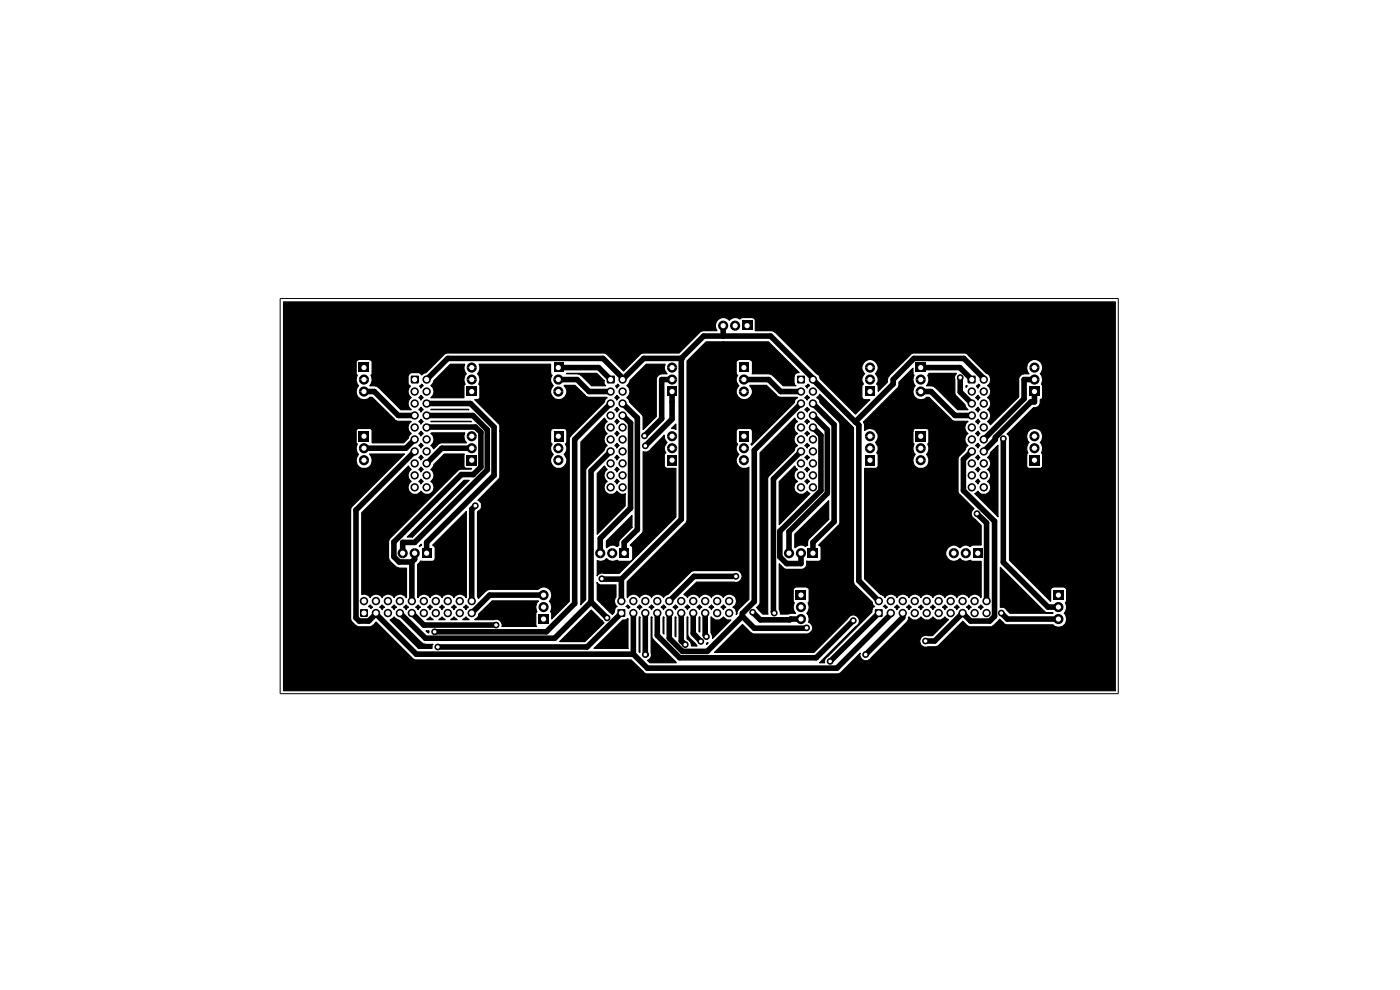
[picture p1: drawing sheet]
<svg xmlns="http://www.w3.org/2000/svg" width="297mm" height="210mm" viewBox="0 0 297 210" stroke-linecap="round" stroke-linejoin="round" font-family="sans-serif">
<g fill="none" stroke="#000" stroke-width="1.2">
<path d="M118.4 78h8.6l2.5 2.5M144.5 76h-7.9l-4.5 4.5M144.5 76l4.8-4.7h14.2l17.9 18.2M144.5 76v34.1l-12.7 12.7M153.4 69.1v2.2M195.3 78h8.3l2.6 2.5M77.2 83.1h2.2l5.1 5h3.5M88 95.8l-12.5 12.4v22.9l.7 .6h2l1.6-1.5M88 93.2l-1.9 1.9h-8.9M90.5 88.1h9.8l3.1 3.1v8.4l-15.4 15.5h-2.6v2.2M90.5 90.7l10.3-.1 1.2 1.1v7.4l-1.6 1.6h-2.5l-14.3 14.3v3.1l1.1 1.1h2.7M90.5 85.6h9.3l5 5v10.2l-14.3 14.3v2.2"/>
<path d="M100.1 95.1h-6.4l-3.2 3.2M118.4 80.5h4l2.6 2.6h4.5M129.5 95.8l-4.1 4.1v27.8M129.5 85.6l-7.6 7.6v34.8l-6 6h-23.7M132.1 88.1l1.7 1.6v18.1l-6.5 6.4v3.1M132.1 85.6l3.1 3v23.7l-2.8 2.8v2.2M132.2 80.3l-4.3-4.3h-32.9l-4.5 4.5M142.6 80.5h-2.2v8.3l-3.7 3.7M142.6 83.1v5.8l-5.7 5.7M157.8 80.5h5.3l2.5 2.6h4.3M169.9 85.6l-9.9 9.9v32.1l-2.5 2.5v.6M169.9 95.8l-5.8 5.8v28.2l.2 .2"/>
<path d="M172.5 90.7l1.7 1.7v11.7l-8.8 8.6v5.4l1.5 1.4h3v-2.2M172.5 85.6l4.5 4.5v20.6l-4.5 4.4v2.2M172.5 88.1l3 3.1v13.4l-8.1 8.2v4.5M181.4 89.5l.8 .7v33l4.2 4.3M195.3 83.1h2.2l5.1 5h3.6M203.7 80.1v3l2.5 2.5M206.2 95.8l-1.8 1.6v6.7l6.6 6.5v20.1l-1 1h-4.1l-1.7-1.7-5.9 6h-2M208.7 80.5v-.2l-4.2-4.3h-10.6l-4.4 4.5v.9l-8.1 8.1M212.8 93v26.3l9.5 9.5h2.2M219.5 83.1v2.2h-.8l-7.5 7.5v.4l-2.5 2.6M219.5 80.5h-2.2v4.1l-8.6 8.6M87.4 119.2v8.3"/>
<path d="M88 117.3v1.3l-.6 .6M100.8 107.3l-.7 .7v19.5M207.3 109l2 1.9v16.6M79.8 130.2l8.5 8.6h46.1M79.8 130v.2M87.4 130l2.5 2.6h15.3M115.3 126.2h-11.4l-3.8 3.8M125.4 127.7l-7.7 7.7h-27.4l-5.5-5.4M125.4 127.7l3.4 3.4M127.7 122.8h4.1M131.8 122.8v4.7M131.8 130l-7.3 7.2h-31.6"/>
<path d="M134.4 130v8.8M136.9 130v8.9M139.4 130v4.8l4.8 4.7h28.9l7.9-7.8M142 130v5.4l2.8 2.8h5.2l7.5-7.5M144.5 130v6l.9 .7M147.1 130v4.4l1.6 1.7M149.6 130v4.8l.3 .2M156.1 122.3h-8.9l-5.2 5.2M157.5 130.7l2.5 2.6 11.1-.1M159.7 129.9l1.6 1.6h6.3l.1-.2h2.2M186.4 130l-10.3 10.3M189 130v.3l-11.5 11.4h-40.2l-2.9-2.9"/>
<path d="M191.5 130v1l-7.9 7.9M212.4 130l1.3 1.3h10.8"/>
</g>
<g fill="#000">
<path d="M76.1 76.9h2.2v2.1h-2.2zM87.2 79.7h1.6v1.6h-1.6zM92.1 80.7l3.4-3.4h3.1l-.2 .9 .5 1.1a1.81 1.81 0 0 0-.2 2.2l-.3 .2v2.7h-7a1.52 1.52 0 0 0 0-2.6l.5-.6zM99 78h2.2a1.08 1.08 0 0 1-1.1 1.1 1.08 1.08 0 0 1-1.1-1.1zM99.2 77.3a1.08 1.08 0 0 1 1.2-.4 1.08 1.08 0 0 1 .8 1.1h-2.2zM101.6 77.3h15.2v1.9l.3 .4a1.56 1.56 0 0 0 .3 2.2 1.7 1.7 0 0 0-.1 2.5 1.7 1.7 0 0 0 2.5 0 1.7 1.7 0 0 0-.1-2.5l2.3-.1 2.3 2.4 .5 .2 4 .1-.5 .5-.2 .5-7.2 7.2-.1 .4v34.5l-3.8 3.8v-1.3l-.2-.3 .1-.1a1.79 1.79 0 0 0-.4-2.1 1.74 1.74 0 0 0 .1-2.4 1.74 1.74 0 0 0-2.4-.1h-10.3l-.7 .3-1.7 1.7-.2-.4v-18a1.32 1.32 0 0 0 .9-1.2 1.32 1.32 0 0 0-.8-1.3l4.5-4.5 .1-.5v-9.6h10.8v2.3l.3 .4a1.56 1.56 0 0 0 .3 2.2 1.73 1.73 0 0 0 .4 2.8 1.73 1.73 0 0 0 2.5-1.4l-.1-.6-.5-.8a1.56 1.56 0 0 0 .2-2.2l.4-.4v-2.4l-.5-.5h-2.6l-.3 .2-.1 .4h-10.8v-1.1l-.1-.4-5.2-5.2 .9-.1 .2-.3v-2.7l-.2-.2v-.2a1.79 1.79 0 0 0-.3-2l.5-1.1zM117.4 76.9h2.1v2.1h-2.1zM128.8 79.7h1.6v1.6h-1.6zM133.6 80.7l3.5-3.4h4l-.1 .2a1.67 1.67 0 0 0 .5 1.8l-1.5 .1-.7 .6-.1 8.3-2.8 2.8v-2.7l-.1-.4-2.7-2.6-.3-.8-.3-.2a1.52 1.52 0 0 0 0-2.6l.5-.6zM141.5 78h2.2a1.08 1.08 0 0 1-1.1 1.1 1.08 1.08 0 0 1-1.1-1.1zM141.7 77.3a1.08 1.08 0 0 1 1.2-.4 1.08 1.08 0 0 1 .8 1.1h-2.2zM153.4 68a1.08 1.08 0 0 1 1.1 1.1 1.08 1.08 0 0 1-1.1 1.1z"/>
<path d="M152.5 68.4l.9-.4v2.2a1.08 1.08 0 0 1-1-.6 1.08 1.08 0 0 1 .1-1.2zM149.8 72.5h13.2l6.5 6.5h-.3a1.05 1.05 0 0 0-.8 1v1.1l.2 .6 .3 .1h-2.7l-2.6-2.4-4-.1v-2.6l-.6-.5h-2.2l-.6 .4v2.6l.3 .4a1.56 1.56 0 0 0 .3 2.2 1.7 1.7 0 0 0-.1 2.5 1.7 1.7 0 0 0 2.4 0 1.7 1.7 0 0 0-.1-2.5l3.6-.1 2.4 2.4 .4 .2 3.8 .1a.94 .94 0 0 0-.7 1l-9 9-.2-.2 .3-.4v-2.7l-.4-.2h-2.6l-.3 .2-.1 .3v2.4l.3 .4a1.56 1.56 0 0 0 .3 2.2 1.72 1.72 0 0 0-.3 2.3 1.72 1.72 0 0 0 2.4 .4v28l-2.2 2.1-.3 .4-.1 .7h-.1v-.6a.93 .93 0 0 0-.7-.9 1.49 1.49 0 0 0 .3-2.3 1.49 1.49 0 0 0-2.3 .3 1.43 1.43 0 0 0-2.6 0 1.43 1.43 0 0 0-2.5 0 1.43 1.43 0 0 0-2.6 0v-.3l-.7-.4 2.7-2.6h7.9a1.29 1.29 0 0 0 1.7-.9 1.29 1.29 0 0 0-.9-1.6l-9.6 .1-.5 .3-4.6 4.6-1 .5v.3a1.43 1.43 0 0 0-2.6 0 1.43 1.43 0 0 0-2.5 0 1.43 1.43 0 0 0-2.6 0v-3.4l12.5-12.5 .2-.5v-33.8zM156 68a1.08 1.08 0 0 1 1 1.1 1.08 1.08 0 0 1-1 1.1zM155.1 68.4l.9-.4v2.2a1.08 1.08 0 0 1-1-.6 1.08 1.08 0 0 1 .1-1.2zM156.8 76.9h2.1v2.1h-2.1zM157.4 68h2.2v2.1h-2.2zM169.2 79.7l1.6 .1v1.4l-.2 .2h-1.4l-.1-.2zM183.5 78h2.1a1.08 1.08 0 0 1-1 1.1 1.08 1.08 0 0 1-1.1-1.1zM183.7 77.3a1.08 1.08 0 0 1 1.2-.4 1.08 1.08 0 0 1 .7 1.1h-2.1zM190.7 81.1l3-3v1.2l.2 .3a1.81 1.81 0 0 0 .3 2.2 1.71 1.71 0 0 0-.1 2.5 1.71 1.71 0 0 0 2.5 0h.5l4.9 4.9 .4 .2h3a1.52 1.52 0 0 0 0 2.6 1.52 1.52 0 0 0 0 2.5l-.4 .3-.3 .7-1.3 1.3-.2 .4v7.1l.2 .5 3.2 3.1a1.23 1.23 0 0 0-.6 1.2 1.23 1.23 0 0 0 .8 1l1.3 1.4v4.1h-1.7l-.5 .3a1.56 1.56 0 0 0-2.2 .3 1.74 1.74 0 0 0-2.6-.1 1.74 1.74 0 0 0 0 2.5 1.74 1.74 0 0 0 2.6-.1 1.69 1.69 0 0 0 2.2 .3l.3 .3h1.9v7.7a1.43 1.43 0 0 0-2.6 0 1.43 1.43 0 0 0-2.5 0 1.43 1.43 0 0 0-2.6 0 1.43 1.43 0 0 0-2.5 0 1.43 1.43 0 0 0-2.5 0 1.43 1.43 0 0 0-2.6 0 1.43 1.43 0 0 0-2.5 0 1.43 1.43 0 0 0-2.6 0v-.3l-1-.5-3.3-3.2v-23.4h2.5l.3-.3 .1-2.6-.3-.4a1.56 1.56 0 0 0-.3-2.3 1.63 1.63 0 0 0 .2-2.3h7.8v2.4l.2 .3-.1 .2a1.79 1.79 0 0 0 .4 2 1.74 1.74 0 0 0 0 2.5 1.74 1.74 0 0 0 2.5-.1 1.86 1.86 0 0 0-.1-2.4 1.81 1.81 0 0 0 .2-2.2l.3-.3v-2.6l-.4-.4h-2.7l-.3 .6h-7.8a1.74 1.74 0 0 0-2.5-.2v-1.3l-.2-.5 7.2-7.1a1.61 1.61 0 0 0 .3-1.3zM194.2 76.9h2.2v2.1h-2.2zM197.1 79.2h5.8l-.4 .8 .1 3.4 .3 .7 1.8 1.7 .1 .5 .6 .6h-2.2l-4.8-4.6a2.18 2.18 0 0 0-1.8-.5l.3-.5a1.75 1.75 0 0 0-.1-1.7z"/>
<path d="M205.3 79.7h1.6v1.6h-1.6zM218.4 78h2.1a1.08 1.08 0 0 1-1 1.1 1.08 1.08 0 0 1-1.1-1.1zM218.6 77.3a1.08 1.08 0 0 1 1.2-.4 1.08 1.08 0 0 1 .7 1.1h-2.1zM76.1 91.4h2.2v2.2h-2.2zM76.3 82.4a1.08 1.08 0 0 1 1.2-.4 1.08 1.08 0 0 1 .8 1.1h-2.2zM76.1 83.1h2.2a1.08 1.08 0 0 1-1.1 1 1.08 1.08 0 0 1-1.1-1zM76.3 97a1.08 1.08 0 0 1 1.2-.4 1.08 1.08 0 0 1 .8 1h-2.2zM76.1 97.6h2.2a1.08 1.08 0 0 1-1.1 1.1 1.08 1.08 0 0 1-1.1-1.1zM76.3 79.9a1.08 1.08 0 0 1 1.2-.4 1.08 1.08 0 0 1 .8 1h-2.2zM76.1 80.5h2.2a1.08 1.08 0 0 1-1.1 1.1 1.08 1.08 0 0 1-1.1-1.1zM76.3 94.4a1.08 1.08 0 0 1 1.2-.3 1.08 1.08 0 0 1 .8 1h-2.2zM76.1 95.1h2.2a1.08 1.08 0 0 1-1.1 1.1 1.08 1.08 0 0 1-1.1-1.1z"/>
<path d="M89.3 99.1l.5 .5-.5 .5-.4-.5zM89.3 96.6l.5 .5-.5 .5-.4-.5zM89.3 94l.5 .5-.5 .5-.4-.5zM89.3 91.5l.5 .5-.5 .5-.4-.5zM89.3 88.9l.5 .5-.5 .6-.4-.6zM89.3 86.4l.5 .5-.5 .5-.4-.5zM89.3 83.9l.5 .5-.5 .5-.4-.5zM89.1 81.8l.3-.3 .4 .3-.5 .5-.3-.4zM76.7 108.8l10-10 .5 .8a1.52 1.52 0 0 0 0 2.5 1.52 1.52 0 0 0-.6 1.5 1.52 1.52 0 0 0 1 1.3h.9l.8-.7 .8 .7a1.57 1.57 0 0 0 1.8-.8 1.59 1.59 0 0 0-.5-2 1.52 1.52 0 0 0 0-2.5l.5-.6 .2-.5 2.2-2.2h4.1v2.7l.4 .4h1.2l-.1 .1h-2.2l-.5 .2-14.6 14.6-.2 .5v3.6l.2 .4 1.7 1.6 1.9 .1-.1 6.3a1.43 1.43 0 0 0-2.5 0 1.43 1.43 0 0 0-2.5 0 1.43 1.43 0 0 0-2.6 0 1.43 1.43 0 0 0-1.8-.7zM91.6 91.8h7a1.94 1.94 0 0 0 .3 2.1h-5.4l-.4 .2-1.1 1.1-.6-.7a1.52 1.52 0 0 0 0-2.5zM99 82h2.2v2.1h-2.2zM99 96.5h2.2v2.2h-2.2z"/>
<path d="M99 80.5h2.2a1.08 1.08 0 0 1-1.1 1.1 1.08 1.08 0 0 1-1.1-1.1zM99.4 79.6a1.08 1.08 0 0 1 1.2 0 1.08 1.08 0 0 1 .6 .9h-2.2zM99 92.5h2.2a1.08 1.08 0 0 1-1.1 1.1 1.08 1.08 0 0 1-1.1-1.1zM99.2 91.9a1.08 1.08 0 0 1 1.2-.4 1.08 1.08 0 0 1 .8 1h-2.2zM99 95.1h2.2a1.08 1.08 0 0 1-1.1 1.1 1.08 1.08 0 0 1-1.1-1.1zM99.4 94.2a1.08 1.08 0 0 1 1.2-.1 1.08 1.08 0 0 1 .6 1h-2.2zM117.4 91.4h2.1v2.2h-2.1zM117.8 79.6a1.08 1.08 0 0 1 1.1 0 1.08 1.08 0 0 1 .6 .9h-2.1zM117.4 80.5h2.1a1.08 1.08 0 0 1-1.1 1.1 1.08 1.08 0 0 1-1-1.1zM117.6 82.4a1.08 1.08 0 0 1 1.2-.4 1.08 1.08 0 0 1 .7 1.1h-2.1zM117.4 83.1h2.1a1.08 1.08 0 0 1-1.1 1 1.08 1.08 0 0 1-1-1zM117.8 94.2a1.08 1.08 0 0 1 1.1-.1 1.08 1.08 0 0 1 .6 1h-2.1z"/>
<path d="M117.4 95.1h2.1a1.08 1.08 0 0 1-1.1 1.1 1.08 1.08 0 0 1-1-1.1zM117.6 97a1.08 1.08 0 0 1 1.2-.4 1.08 1.08 0 0 1 .7 1h-2.1zM117.4 97.6h2.1a1.08 1.08 0 0 1-1.1 1.1 1.08 1.08 0 0 1-1-1.1zM120.3 79.2h6.3l1.5 1.5v.6l.4 .5h-3l-2.5-2.4-2.8-.1zM128.2 88.7l.6 .7a1.52 1.52 0 0 0 0 2.6 1.52 1.52 0 0 0 0 2.5l-.5 .5-.2 .5-3.5 3.6-.4 .6v27.5l-1.1 1.1 .1-34.5zM128.2 98.8l.6 .8a1.52 1.52 0 0 0 0 2.5 1.52 1.52 0 0 0-.7 1.5 1.52 1.52 0 0 0 1.1 1.3h.9l.7-.7 .9 .7 .9-.1v2.5l-5.9 6v-12.8zM130.8 99.1l.6 .5-.6 .5-.4-.5zM130.8 96.6l.6 .5-.6 .5-.4-.5zM130.8 94l.6 .5-.6 .5-.4-.5zM130.8 91.5l.6 .5-.6 .5-.4-.5zM130.8 88.9l.6 .5-.6 .6-.4-.6zM130.8 86.4l.6 .5-.6 .5-.4-.5z"/>
<path d="M130.8 83.9l.6 .5-.6 .5-.4-.5zM130.7 81.8l.3-.3 .4 .3-.6 .5-.2-.4zM136.4 95.8l1 .1 .4-.3 3.1-3.3 .1 .8 .5 .7a1.56 1.56 0 0 0-.2 2.3l-.4 .4 .1 2.6 .3 .3h2.1v10.3l-12 11.9h-3.3a1.13 1.13 0 0 0-1.4 .5v-3.2a1.56 1.56 0 0 0 1.9-.4 1.81 1.81 0 0 0 2.3 .3l.4 .3h2.4l.5-.3v-2.7l-.5-.5 2.6-2.5 .1-.5zM141.6 96.5h2.1v2.2h-2.1zM141.6 82h2.1v2.1h-2.1zM141.5 95.1h2.2a1.08 1.08 0 0 1-1.1 1.1 1.08 1.08 0 0 1-1.1-1.1zM141.9 94.2a1.08 1.08 0 0 1 1.2-.1 1.08 1.08 0 0 1 .6 1h-2.2zM141.5 80.5h2.2a1.08 1.08 0 0 1-1.1 1.1 1.08 1.08 0 0 1-1.1-1.1zM141.9 79.6a1.08 1.08 0 0 1 1.2 0 1.08 1.08 0 0 1 .6 .9h-2.2zM141.5 92.5h2.2a1.08 1.08 0 0 1-1.1 1.1 1.08 1.08 0 0 1-1.1-1.1zM141.7 91.9a1.08 1.08 0 0 1 1.2-.4 1.08 1.08 0 0 1 .8 1h-2.2zM142.4 90.9l1-.9v1.1z"/>
<path d="M156.8 91.4h2.1v2.2h-2.1zM156.9 97a1.08 1.08 0 0 1 1.3-.4 1.08 1.08 0 0 1 .7 1h-2.2zM156.7 97.6h2.2a1.08 1.08 0 0 1-1.1 1.1 1.08 1.08 0 0 1-1.1-1.1zM156.9 94.4a1.08 1.08 0 0 1 1.3-.3 1.08 1.08 0 0 1 .7 1h-2.2zM156.7 95.1h2.2a1.08 1.08 0 0 1-1.1 1.1 1.08 1.08 0 0 1-1.1-1.1zM156.9 82.4a1.08 1.08 0 0 1 1.3-.4 1.08 1.08 0 0 1 .7 1.1h-2.2zM156.7 83.1h2.2a1.08 1.08 0 0 1-1.1 1 1.08 1.08 0 0 1-1.1-1zM156.9 79.9a1.08 1.08 0 0 1 1.3-.4 1.08 1.08 0 0 1 .7 1h-2.2zM156.7 80.5h2.2a1.08 1.08 0 0 1-1.1 1.1 1.08 1.08 0 0 1-1.1-1.1zM161.2 96.1l7.4-7.4 .2 .4 .4 .3a1.43 1.43 0 0 0 0 2.6 1.43 1.43 0 0 0 0 2.5 .94 .94 0 0 0-.7 1l-5.3 5.3-.3 .6v28.9h-1.1l-1.3-1.4 .6-.6 .1-.4zM165.3 102.1l3.3-3.3 .2 .5 .4 .3a1.43 1.43 0 0 0 0 2.5 1.48 1.48 0 0 0-.4 2.2l.7 .6h.9l.8-.7 .6 .5-6.5 6.6zM170.7 99.6l.5-.5 .5 .5-.4 .3-.1 .2v-.2z"/>
<path d="M170.7 97.1l.5-.5 .5 .5-.4 .2-.1 .3v-.3zM170.7 94.5l.5-.5 .5 .5-.4 .3-.1 .2v-.2zM170.7 92l.5-.5 .5 .5-.4 .2-.1 .3v-.3zM170.7 89.4l.5-.5 .5 .5-.4 .3-.1 .3v-.3zM170.7 86.9l.5-.5 .5 .5-.4 .3-.1 .2v-.2zM170.7 84.4l.5-.5 .5 .5-.4 .2-.1 .3v-.3zM170.9 81.9l.5-.4 .3 .3-.4 .3-.1 .2zM173.9 83.6l7.2 7.1-.1 32.5 .2 .8 3.8 3.7a.91 .91 0 0 0 .5 .9l-.3 .2-.2 1-9.4 9.4a1.23 1.23 0 0 0-.7 1.3l.1 .1h-1.1l7.7-7.7a1.28 1.28 0 0 0 .3-2.1 1.28 1.28 0 0 0-2 .4l-7.2 7.2h-21.1l5.9-5.9 1.7 1.7 .6 .3h11.4a1.29 1.29 0 0 0 1.1-1.7l-.6-.8h-.1v-.1a1.73 1.73 0 0 0-.4-1.8l.3-.5a1.75 1.75 0 0 0-.1-1.7l.3-.4v-2.6l-.6-.4h-2.2l-.6 .4v2.6l.2 .4a1.81 1.81 0 0 0 .3 2.2l-3.2 .2-.3-1.1v-9.6l.9 1 .5 .2h3.5a1.16 1.16 0 0 0 1-1v-.8l2.5 .1 .4-.3 .1-2.8-.5-.4 4.1-4.1 .4-.6v-21l-.4-.7-3.9-3.8a.95 .95 0 0 0-.6-1l.4-.4zM183.5 82h2.1v2.1h-2.1zM183.5 96.5h2.1v2.2h-2.1zM183.5 80.5h2.1a1.08 1.08 0 0 1-1 1.1 1.08 1.08 0 0 1-1.1-1.1zM183.9 79.6a1.08 1.08 0 0 1 1.2 0 1.08 1.08 0 0 1 .5 .9h-2.1z"/>
<path d="M183.5 95.1h2.1a1.08 1.08 0 0 1-1 1.1 1.08 1.08 0 0 1-1.1-1.1zM183.9 94.2a1.08 1.08 0 0 1 1.2-.1 1.08 1.08 0 0 1 .5 1h-2.1zM183.5 92.5h2.1a1.08 1.08 0 0 1-1 1.1 1.08 1.08 0 0 1-1.1-1.1zM183.7 91.9a1.08 1.08 0 0 1 1.2-.4 1.08 1.08 0 0 1 .7 1h-2.1zM194.2 91.4h2.2v2.2h-2.2zM194.5 82.4a1.08 1.08 0 0 1 1.2-.4 1.08 1.08 0 0 1 .7 1.1h-2.2zM194.2 83.1h2.2a1.08 1.08 0 0 1-1.1 1 1.08 1.08 0 0 1-1.1-1zM194.7 79.6a1.08 1.08 0 0 1 1.1 0 1.08 1.08 0 0 1 .6 .9h-2.2zM194.2 80.5h2.2a1.08 1.08 0 0 1-1.1 1.1 1.08 1.08 0 0 1-1.1-1.1zM194.7 94.2a1.08 1.08 0 0 1 1.1-.1 1.08 1.08 0 0 1 .6 1h-2.2zM194.2 95.1h2.2a1.08 1.08 0 0 1-1.1 1.1 1.08 1.08 0 0 1-1.1-1.1zM194.5 97a1.08 1.08 0 0 1 1.2-.4 1.08 1.08 0 0 1 .7 1h-2.2z"/>
<path d="M194.2 97.6h2.2a1.08 1.08 0 0 1-1.1 1.1 1.08 1.08 0 0 1-1.1-1.1zM204.9 81.8l.3 .1-.3 .3zM207 99.6l.5-.5 .4 .5-.4 .5zM207 97.1l.5-.5 .4 .5-.4 .5zM207 94.5l.5-.5 .4 .5-.4 .5zM207 92l.5-.5 .4 .5-.4 .5zM207 89.4l.5-.5 .4 .5-.4 .6zM207 86.9l.5-.5 .4 .5-.4 .5zM207 84.4l.5-.5 .4 .5-.4 .5zM207.1 81.9l.5-.4 .3 .3-.4 .5zM218.4 96.5h2.2v2.2h-2.2zM218.4 82h2.2v2.1h-2.2z"/>
<path d="M218.4 95.1h2.1a1.08 1.08 0 0 1-1 1.1 1.08 1.08 0 0 1-1.1-1.1zM218.8 94.2a1.08 1.08 0 0 1 1.1-.1 1.08 1.08 0 0 1 .6 1h-2.1zM218.4 80.5h2.1a1.08 1.08 0 0 1-1 1.1 1.08 1.08 0 0 1-1.1-1.1zM218.8 79.6a1.08 1.08 0 0 1 1.1 0 1.08 1.08 0 0 1 .6 .9h-2.1zM218.4 92.5h2.1a1.08 1.08 0 0 1-1 1.1 1.08 1.08 0 0 1-1.1-1.1zM218.6 91.9a1.08 1.08 0 0 1 1.2-.4 1.08 1.08 0 0 1 .7 1h-2.1zM85.4 116.3a1.08 1.08 0 0 1 1.1 1 1.08 1.08 0 0 1-1.1 1.1zM84.6 116.7l.8-.4v2.1a1.08 1.08 0 0 1-.9-.6 1.08 1.08 0 0 1 .1-1.1zM98.4 101.9h1.1l-12 12h-1.1zM88 116.3a1.08 1.08 0 0 1 1 1 1.08 1.08 0 0 1-1 1.1zM87.1 116.7l.9-.4v2.1a1.08 1.08 0 0 1-1-.6 1.08 1.08 0 0 1 .1-1.1zM89.4 115.4v.3l-.4 .2h-.1z"/>
<path d="M89.3 101.6l.5 .5-.5 .6-.4-.6zM89.5 116.2h2.1v2.2h-2.1zM127.3 116.3a1.08 1.08 0 0 1 1.1 1 1.08 1.08 0 0 1-1.1 1.1zM126.5 116.7l.8-.4v2.1a1.08 1.08 0 0 1-.9-.6 1.08 1.08 0 0 1 .1-1.1zM129.9 116.3a1.08 1.08 0 0 1 1.1 1 1.08 1.08 0 0 1-1.1 1.1zM129 116.7l.9-.4v2.1a1.08 1.08 0 0 1-1-.6 1.08 1.08 0 0 1 .1-1.1zM130.8 101.6l.6 .5-.6 .6-.4-.6zM131.4 116.2h2.1v2.2h-2.1zM128.6 114.8l5.5-5.5v2.6l-2.5 2.4a1.31 1.31 0 0 0-.3 1.4l-.4 .2a1.67 1.67 0 0 0-2.3 .3zM167.4 116.3a1.08 1.08 0 0 1 1.1 1 1.08 1.08 0 0 1-1.1 1.1zM166.5 116.7l.9-.4v2.1a1.08 1.08 0 0 1-1-.6 1.08 1.08 0 0 1 .1-1.1zM169.9 116.3a1.08 1.08 0 0 1 1.1 1 1.08 1.08 0 0 1-1.1 1.1z"/>
<path d="M169.1 116.7l.8-.4v2.1a1.08 1.08 0 0 1-.9-.6 1.08 1.08 0 0 1 .1-1.1zM170.7 102.1l.5-.5 .5 .5-.4 .3-.1 .3v-.3zM171.4 116.2h2.2v2.2h-2.2zM168.6 113.3l7.2-7.1v4l-4.3 4.2-.2 1.3-.4 .2a1.56 1.56 0 0 0-2.2 .3zM202.4 116.3a1.08 1.08 0 0 1 1 1 1.08 1.08 0 0 1-1 1.1zM201.5 116.7l.9-.4v2.1a1.08 1.08 0 0 1-1-.6 1.08 1.08 0 0 1 .1-1.1zM204.9 116.3a1.08 1.08 0 0 1 1.1 1 1.08 1.08 0 0 1-1.1 1.1zM204 116.7l.9-.4v2.1a1.08 1.08 0 0 1-1-.6 1.08 1.08 0 0 1 .1-1.1zM206.3 116.2h2.1v2.2h-2.1zM207 102.1l.5-.5 .4 .5-.4 .6zM210.2 96l1.5-1.6v15.2l-4.9-4.9 .7-.5 .7 .7a1.57 1.57 0 0 0 1.8-.8 1.59 1.59 0 0 0-.5-2 1.52 1.52 0 0 0 0-2.5 1.52 1.52 0 0 0 0-2.5l.5-.6zM76.4 129.3l1.6-.1 .1 1.5-.2 .2h-1.4l-.1-.2z"/>
<path d="M78.2 128.6l.3-.3 .5 .5-.3 .3zM80.6 128.8l.5-.5 .5 .5-.5 .3v.2l-.1-.2zM82.8 131.5l.8-.7 1 .7 4.9 4.9 .8 .3h1.5l-.2 .2v.6h-2.8zM83.6 128.3l.5 .5-.4 .3-.1 .2-.1-.2-.4-.3zM86.1 128.3l.6 .5-.5 .3-.1 .2v-.2l-.5-.3zM88.7 128.3l.5 .5-.4 .3-.1 .2-.1-.2-.4-.3zM90.4 133.8h.6v.4zM90.5 131.4l.7-.6 .7 .6zM91.2 128.3l.5 .5-.4 .3-.1 .2-.1-.2-.4-.3zM93.2 131.4l.6-.6 .6 .6h-1.3zM93.8 128.3l.5 .5-.5 .3v.2l-.1-.2-.4-.3zM95.6 131.4l.7-.6 .7 .6z"/>
<path d="M95.8 128.8l.5-.5 .5 .5-.4 .3-.1 .2-.1-.2zM98.3 131.4l.5-.6 .7 .6h-1.3zM98.5 128.6l.3-.3 .6 .5-.5 .3-.1 .2v-.2l-.5-.3zM91.8 115.6l7.1-7.1-.1 18.3a1.43 1.43 0 0 0-2.5 0 1.43 1.43 0 0 0-2.5 0 1.43 1.43 0 0 0-2.6 0 1.43 1.43 0 0 0-2.5 0l-.1-7 .3-.3 .3-.5 2.6 .1 .4-.3 .1-2.7zM101.6 130.3l2.8-2.8h9.8a1.95 1.95 0 0 0-.3 2.2l-.2 .3v2.6l.1 .3h-7.3a1.29 1.29 0 0 0-.9-1.5h-4.9h.1a1.06 1.06 0 0 0 .8-1.1zM114.2 130.2h2.2v2.1h-2.2zM114.2 128.8h2.2a1.08 1.08 0 0 1-1.1 1.1 1.08 1.08 0 0 1-1.1-1.1zM114.4 128.1a1.08 1.08 0 0 1 1.2-.4 1.08 1.08 0 0 1 .8 1.1h-2.2zM114.2 126.2h2.2a1.08 1.08 0 0 1-1.1 1.1 1.08 1.08 0 0 1-1.1-1.1zM114.7 125.4a1.08 1.08 0 0 1 1.1-.1 1.08 1.08 0 0 1 .6 .9h-2.2zM126.7 123.6l.7 .5h3.3v2.5a1.36 1.36 0 0 0 .2 2l-.3 .2-.3 1-.4 .5-3.2-3.1zM125.4 129.4l2.7 2.7-4 4h-5.4z"/>
<path d="M131.1 129.2l1.6 .1v1.4l-.2 .2h-1.4l-.1-.2zM126 137.5l6.1-6h.5l.6-.3v6.3zM133.1 128.3l.5 .5-.3 .3-.5-.5zM135.6 130.9h.2v7.5l-.2-.1zM135.2 128.8l.5-.5 .5 .5-.4 .3-.1 .2-.1-.2zM138.2 130.8l.1 4.3 .3 .6 4.9 4.9h-5.6l-.5-.5 .5-.4 .3-.6zM138.2 128.3l.5 .5-.4 .3-.1 .2-.1-.2-.4-.3zM140.8 130.8v3.7l-.1-.2zM140.2 128.8l.6-.5 .5 .5-.5 .3v.2l-.1-.2zM143.2 130.9h.2v4.2l-.2-.2zM143 128.6l.3-.3 .5 .5-.4 .3-.1 .2-.1-.2-.4-.3zM145.8 130.8l.2 4.2 1.9 2h-1.2a1.48 1.48 0 0 0-.9-1.5z"/>
<path d="M145.3 128.8l.5-.5 .5 .5-.4 .3-.1 .2v-.2zM148.3 130.9h.2v3.2l-.2-.1zM147.9 128.8l.5-.5 .5 .5-.4 .3-.1 .2-.1-.2zM150 136.4h.2l-.3 .3zM150.4 128.8l.5-.5 .5 .5-.4 .3-.1 .2-.1-.2zM150.9 130.8l.9 .7h.8l.9-.7 .8 .7h.8l-3.9 3.9v-.4l-.4-.8zM153.5 128.3l.5 .5-.5 .3v.2l-.1-.2-.5-.3zM168.8 125.1h2.2v2.2h-2.2zM169.1 128.1a1.08 1.08 0 0 1 1.2-.4 1.08 1.08 0 0 1 .7 1.1h-2.2zM168.8 128.8h2.2a1.08 1.08 0 0 1-1.1 1.1 1.08 1.08 0 0 1-1.1-1.1zM169.1 130.7a1.08 1.08 0 0 1 1.2-.4 1.08 1.08 0 0 1 .7 1h-2.2zM168.8 131.3h2.2a1.08 1.08 0 0 1-1.1 1.1 1.08 1.08 0 0 1-1.1-1.1z"/>
<path d="M185.7 129.2l1.6 .1v1.4l-.2 .2h-1.3l-.2-.2zM187.4 128.6l.3-.3 .6 .5-.4 .3zM189.9 128.6l.4-.3 .5 .5-.4 .3-.1 .2-.1-.2-.4-.3zM192.8 128.3l.5 .5-.4 .3-.1 .2-.1-.2-.4-.3zM195.4 128.3l.5 .5-.5 .3v.2l-.1-.2-.4-.3zM197.6 128.6l.3-.3 .5 .5-.4 .3-.1 .2-.1-.2-.4-.3zM200.1 128.6l.3-.3 .6 .5-.5 .3-.1 .2v-.2l-.5-.3zM202.6 128.6l.4-.3 .5 .5-.4 .3-.1 .2-.1-.2-.4-.3zM205.5 128.3l.5 .5-.4 .3-.1 .2-.1-.2-.4-.3zM207.6 128.8l.5-.5 .5 .5-.5 .3v.2l-.1-.2zM212.2 120.4l9.5 9.4 1.7 .3h-9.2l-.7-.9a1.23 1.23 0 0 0-1.3-.4zM223.4 125.1h2.2v2.2h-2.2z"/>
<path d="M223.7 130.7a1.08 1.08 0 0 1 1.2-.4 1.08 1.08 0 0 1 .7 1h-2.1zM223.5 131.3h2.1a1.08 1.08 0 0 1-1.1 1.1 1.08 1.08 0 0 1-1-1.1zM223.7 128.1a1.08 1.08 0 0 1 1.2-.4 1.08 1.08 0 0 1 .7 1.1h-2.1zM223.5 128.8h2.1a1.08 1.08 0 0 1-1.1 1.1 1.08 1.08 0 0 1-1-1.1zM60.2 64h176.4v82.5h-176.4v-38.3h14.2v23.2l.1 .4 1.4 1.2h2.6l.7-.4 .6-.7 7.6 7.8 .7 .3h45.8l2.8 2.8 .4 .2h40.7l.5-.2 4.2-4.2a1.23 1.23 0 0 0 .4 1.3 1.23 1.23 0 0 0 1.4 .1l.2-.1 7.9-8 .4-1.1 .9 .7h.8l.9-.7 .8 .7h.9l.8-.7 .9 .7h.8l.8-.7 .8 .6-3.4 3.4-1.2-.1a1.27 1.27 0 0 0-1.5 1.4 1.27 1.27 0 0 0 1.7 1.1h1.7l.5-.2 5.3-5.2 .9 .9 .5 .3h4.6l.6-.4 1.1-1.2 1.1 1 .4 .1h9.9l.3 .4a1.75 1.75 0 0 0 2.3-.5 1.75 1.75 0 0 0-.2-2.3l.3-.5a1.75 1.75 0 0 0-.1-1.7l.3-.4v-2.6l-.4-.3h-2.7l-.3 .3v2.6l-8.7-8.7v-22.2h3.6v2.4l.3 .4h2.7l.4-.4v-2.6l-.3-.3 .1-.1a1.99 1.99 0 0 0-.3-2.2 1.72 1.72 0 0 0 0-2.4 1.72 1.72 0 0 0-2.4 0 1.72 1.72 0 0 0 0 2.4l-.3 .6a1.75 1.75 0 0 0 .1 1.7l-.3 .5h-3.6v-3.9l-.5-.6 5.5-5.6a1.19 1.19 0 0 0 1.5-.9v-.8l.5-.4v-2.7l-.3-.2 .1-.2a1.79 1.79 0 0 0-.3-2 1.76 1.76 0 0 0 .1-2.5 1.76 1.76 0 0 0-2.6 0 1.76 1.76 0 0 0 .1 2.5 2.12 2.12 0 0 0-2 .6l-.3 .7 .1 3.6-6 5.9-.6-.7 .3-.3a1.48 1.48 0 0 0-.3-2.2 1.52 1.52 0 0 0 0-2.5 1.52 1.52 0 0 0 0-2.6 1.48 1.48 0 0 0 .7-1.4 1.48 1.48 0 0 0-.9-1.2l-4.1-4.1-.4-.2h-11.1l-.5 .2-4.5 4.5-.4 .4v1.1l-2 1.9v-1.2l-.3-.3a1.56 1.56 0 0 0-.3-2.2 1.74 1.74 0 0 0 .1-2.5 1.74 1.74 0 0 0-2.5 0 1.74 1.74 0 0 0 .1 2.5 1.56 1.56 0 0 0-.2 2.2l-.4 .3 .1 2.7 .4 .3h1.2l-3 3-7.6-7.5a1.06 1.06 0 0 0-.7-1.1l-8.7-8.7-.7-.4h-3.6v-2.3l-.3-.4-2.5-.1-.5 .4a1.56 1.56 0 0 0-2.2 .2 1.71 1.71 0 0 0-2.3-.1 1.71 1.71 0 0 0-.3 2.3h-3l-.5 .2-4.5 4.6h-7.7l-.5 .2-3.6 3.6-3.7-3.6-.4-.2h-33.4l-.4 .2-4 3.9-1 .5-.5-.5h-1.7l-.4 .3-.2 .5v1.5l.5 .6a1.57 1.57 0 0 0 .1 2.5 1.52 1.52 0 0 0 0 2.5h-2.2l-5-5-1.6-.1 .5-.7a1.68 1.68 0 0 0-.2-1.5l.2-.3v-2.6l-.5-.5h-2.2l-.6 .5v2.6l.2 .3-.1 .1a1.99 1.99 0 0 0 .4 2.1 1.71 1.71 0 0 0-.1 2.5 1.71 1.71 0 0 0 2.4 0h.5l5 4.9 .4 .2h2.9a1.52 1.52 0 0 0 0 2.6l-.3 .2a3.2 3.2 0 0 1-1.3 1.7h-6.7v-2.6l-.3-.4h-2.7l-.3 .4v2.6l.2 .3-.1 .2a1.79 1.79 0 0 0 .4 2 1.74 1.74 0 0 0 0 2.5 1.74 1.74 0 0 0 2.5-.1 2.12 2.12 0 0 0-.2-2.5h7.4l-11.3 11.3-.1 .6h-14.2z"/>
<circle cx="144.5" cy="76" r=".59"/>
<circle cx="88" cy="93.2" r=".89"/>
<circle cx="88" cy="88.1" r=".89"/>
<circle cx="88" cy="85.6" r=".89"/>
<circle cx="88" cy="98.3" r=".89"/>
<circle cx="88" cy="90.7" r=".89"/>
<circle cx="88" cy="95.8" r=".89"/>
<circle cx="88" cy="83.1" r=".89"/>
<circle cx="90.5" cy="88.1" r=".89"/>
<circle cx="90.5" cy="93.2" r=".89"/>
<circle cx="90.5" cy="80.5" r=".89"/>
<circle cx="90.5" cy="98.3" r=".89"/>
<circle cx="90.5" cy="85.6" r=".89"/>
<circle cx="90.5" cy="90.7" r=".89"/>
<circle cx="90.5" cy="83.1" r=".89"/>
<circle cx="90.5" cy="95.8" r=".89"/>
<circle cx="129.5" cy="88.1" r=".89"/>
<circle cx="129.5" cy="93.2" r=".89"/>
<circle cx="129.5" cy="90.7" r=".89"/>
<circle cx="129.5" cy="85.6" r=".89"/>
<circle cx="129.5" cy="98.3" r=".89"/>
<circle cx="129.5" cy="95.8" r=".89"/>
<circle cx="129.5" cy="83.1" r=".89"/>
<circle cx="132.1" cy="93.2" r=".89"/>
<circle cx="132.1" cy="88.1" r=".89"/>
<circle cx="132.1" cy="80.5" r=".89"/>
<circle cx="132.1" cy="85.6" r=".89"/>
<circle cx="132.1" cy="90.7" r=".89"/>
<circle cx="132.1" cy="98.3" r=".89"/>
<circle cx="132.1" cy="95.8" r=".89"/>
<circle cx="132.1" cy="83.1" r=".89"/>
<circle cx="136.7" cy="92.5" r=".72"/>
<circle cx="136.9" cy="94.6" r=".72"/>
<circle cx="169.9" cy="93.2" r=".89"/>
<circle cx="169.9" cy="88.1" r=".89"/>
<circle cx="169.9" cy="90.7" r=".89"/>
<circle cx="169.9" cy="85.6" r=".89"/>
<circle cx="169.9" cy="98.3" r=".89"/>
<circle cx="169.9" cy="83.1" r=".89"/>
<circle cx="169.9" cy="95.8" r=".89"/>
<circle cx="172.5" cy="80.5" r=".89"/>
<circle cx="172.5" cy="88.1" r=".89"/>
<circle cx="172.5" cy="93.2" r=".89"/>
<circle cx="172.5" cy="98.3" r=".89"/>
<circle cx="172.5" cy="85.6" r=".89"/>
<circle cx="172.5" cy="90.7" r=".89"/>
<circle cx="172.5" cy="83.1" r=".89"/>
<circle cx="172.5" cy="95.8" r=".89"/>
<circle cx="203.7" cy="80.1" r=".72"/>
<circle cx="206.2" cy="88.1" r=".89"/>
<circle cx="206.2" cy="93.2" r=".89"/>
<circle cx="206.2" cy="85.6" r=".89"/>
<circle cx="206.2" cy="98.3" r=".89"/>
<circle cx="206.2" cy="90.7" r=".89"/>
<circle cx="206.2" cy="83.1" r=".89"/>
<circle cx="206.2" cy="95.8" r=".89"/>
<circle cx="208.7" cy="80.5" r=".89"/>
<circle cx="208.7" cy="93.2" r=".89"/>
<circle cx="208.7" cy="88.1" r=".89"/>
<circle cx="208.7" cy="90.7" r=".89"/>
<circle cx="208.7" cy="85.6" r=".89"/>
<circle cx="208.7" cy="98.3" r=".89"/>
<circle cx="208.7" cy="83.1" r=".89"/>
<circle cx="208.7" cy="95.8" r=".89"/>
<circle cx="212.8" cy="93" r=".72"/>
<circle cx="88" cy="100.8" r=".89"/>
<circle cx="88" cy="103.4" r=".89"/>
<circle cx="90.5" cy="100.8" r=".89"/>
<circle cx="90.5" cy="103.4" r=".89"/>
<circle cx="100.8" cy="107.3" r=".72"/>
<circle cx="129.5" cy="100.8" r=".89"/>
<circle cx="129.5" cy="103.4" r=".89"/>
<circle cx="132.1" cy="100.8" r=".89"/>
<circle cx="132.1" cy="103.4" r=".89"/>
<circle cx="169.9" cy="100.8" r=".89"/>
<circle cx="169.9" cy="103.4" r=".89"/>
<circle cx="172.5" cy="100.8" r=".89"/>
<circle cx="172.5" cy="103.4" r=".89"/>
<circle cx="206.2" cy="100.8" r=".89"/>
<circle cx="206.2" cy="103.4" r=".89"/>
<circle cx="207.3" cy="109" r=".72"/>
<circle cx="208.7" cy="100.8" r=".89"/>
<circle cx="208.7" cy="103.4" r=".89"/>
<circle cx="77.2" cy="127.5" r=".89"/>
<circle cx="79.8" cy="127.5" r=".89"/>
<circle cx="79.8" cy="130" r=".89"/>
<circle cx="82.3" cy="127.5" r=".89"/>
<circle cx="82.3" cy="130" r=".89"/>
<circle cx="84.8" cy="127.5" r=".89"/>
<circle cx="84.8" cy="130" r=".89"/>
<circle cx="87.4" cy="127.5" r=".89"/>
<circle cx="87.4" cy="130" r=".89"/>
<circle cx="89.9" cy="127.5" r=".89"/>
<circle cx="89.9" cy="130" r=".89"/>
<circle cx="92.2" cy="134" r=".72"/>
<circle cx="92.5" cy="127.5" r=".89"/>
<circle cx="92.5" cy="130" r=".89"/>
<circle cx="92.9" cy="137.2" r=".72"/>
<circle cx="95" cy="127.5" r=".89"/>
<circle cx="95" cy="130" r=".89"/>
<circle cx="97.5" cy="127.5" r=".89"/>
<circle cx="97.5" cy="130" r=".89"/>
<circle cx="100.1" cy="127.5" r=".89"/>
<circle cx="100.1" cy="130" r=".89"/>
<circle cx="105.2" cy="132.6" r=".72"/>
<circle cx="127.7" cy="122.8" r=".72"/>
<circle cx="128.8" cy="131.1" r=".72"/>
<circle cx="131.8" cy="127.5" r=".89"/>
<circle cx="134.4" cy="127.5" r=".89"/>
<circle cx="134.4" cy="130" r=".89"/>
<circle cx="136.9" cy="127.5" r=".89"/>
<circle cx="136.9" cy="130" r=".89"/>
<circle cx="136.9" cy="138.9" r=".72"/>
<circle cx="136.9" cy="138.9" r=".59"/>
<circle cx="139.4" cy="127.5" r=".89"/>
<circle cx="139.4" cy="130" r=".89"/>
<circle cx="142" cy="127.5" r=".89"/>
<circle cx="142" cy="130" r=".89"/>
<circle cx="144.5" cy="127.5" r=".89"/>
<circle cx="144.5" cy="130" r=".89"/>
<circle cx="145.4" cy="136.7" r=".72"/>
<circle cx="147.1" cy="127.5" r=".89"/>
<circle cx="147.1" cy="130" r=".89"/>
<circle cx="148.7" cy="136.1" r=".72"/>
<circle cx="149.6" cy="127.5" r=".89"/>
<circle cx="149.6" cy="130" r=".89"/>
<circle cx="149.9" cy="135" r=".72"/>
<circle cx="152.1" cy="127.5" r=".89"/>
<circle cx="152.1" cy="130" r=".89"/>
<circle cx="154.7" cy="127.5" r=".89"/>
<circle cx="154.7" cy="130" r=".89"/>
<circle cx="156.1" cy="122.3" r=".72"/>
<circle cx="159.7" cy="129.9" r=".72"/>
<circle cx="164.2" cy="130" r=".72"/>
<circle cx="171.1" cy="133.2" r=".72"/>
<circle cx="181" cy="131.7" r=".72"/>
<circle cx="183.6" cy="138.9" r=".72"/>
<circle cx="186.4" cy="127.5" r=".89"/>
<circle cx="189" cy="127.5" r=".89"/>
<circle cx="189" cy="130" r=".89"/>
<circle cx="191.5" cy="127.5" r=".89"/>
<circle cx="191.5" cy="130" r=".89"/>
<circle cx="194.1" cy="127.5" r=".89"/>
<circle cx="194.1" cy="130" r=".89"/>
<circle cx="196.3" cy="136" r=".72"/>
<circle cx="196.6" cy="127.5" r=".89"/>
<circle cx="196.6" cy="130" r=".89"/>
<circle cx="199.1" cy="127.5" r=".89"/>
<circle cx="199.1" cy="130" r=".89"/>
<circle cx="201.7" cy="127.5" r=".89"/>
<circle cx="201.7" cy="130" r=".89"/>
<circle cx="204.2" cy="127.5" r=".89"/>
<circle cx="204.2" cy="130" r=".89"/>
<circle cx="206.8" cy="127.5" r=".89"/>
<circle cx="206.8" cy="130" r=".89"/>
<circle cx="209.3" cy="127.5" r=".89"/>
<circle cx="209.3" cy="130" r=".89"/>
<circle cx="209.3" cy="127.5" r=".59"/>
<circle cx="212.4" cy="130" r=".72"/>
<circle cx="176.1" cy="140.3" r=".72"/>
</g>
<g fill="none" stroke="#000" stroke-width=".25">
<path d="M60.2 64h176.4v82.5h-176.4v-38.3h14.2v23.2l.1 .4 1.4 1.2h2.6l.7-.4 .6-.7 7.6 7.8 .7 .3h45.8l2.8 2.8 .4 .2h40.7l.5-.2 4.2-4.2a1.23 1.23 0 0 0 .4 1.3 1.23 1.23 0 0 0 1.4 .1l.2-.1 7.9-8 .4-1.1 .9 .7h.8l.9-.7 .8 .7h.9l.8-.7 .9 .7h.8l.8-.7 .8 .6-3.4 3.4-1.2-.1a1.27 1.27 0 0 0-1.5 1.4 1.27 1.27 0 0 0 1.7 1.1h1.7l.5-.2 5.3-5.2 .9 .9 .5 .3h4.6l.6-.4 1.1-1.2 1.1 1 .4 .1h9.9l.3 .4a1.75 1.75 0 0 0 2.3-.5 1.75 1.75 0 0 0-.2-2.3l.3-.5a1.75 1.75 0 0 0-.1-1.7l.3-.4v-2.6l-.4-.3h-2.7l-.3 .3v2.6l-8.7-8.7v-22.2h3.6v2.4l.3 .4h2.7l.4-.4v-2.6l-.3-.3 .1-.1a1.99 1.99 0 0 0-.3-2.2 1.72 1.72 0 0 0 0-2.4 1.72 1.72 0 0 0-2.4 0 1.72 1.72 0 0 0 0 2.4l-.3 .6a1.75 1.75 0 0 0 .1 1.7l-.3 .5h-3.6v-3.9l-.5-.6 5.5-5.6a1.19 1.19 0 0 0 1.5-.9v-.8l.5-.4v-2.7l-.3-.2 .1-.2a1.79 1.79 0 0 0-.3-2 1.76 1.76 0 0 0 .1-2.5 1.76 1.76 0 0 0-2.6 0 1.76 1.76 0 0 0 .1 2.5 2.12 2.12 0 0 0-2 .6l-.3 .7 .1 3.6-6 5.9-.6-.7 .3-.3a1.48 1.48 0 0 0-.3-2.2 1.52 1.52 0 0 0 0-2.5 1.52 1.52 0 0 0 0-2.6 1.48 1.48 0 0 0 .7-1.4 1.48 1.48 0 0 0-.9-1.2l-4.1-4.1-.4-.2h-11.1l-.5 .2-4.5 4.5-.4 .4v1.1l-2 1.9v-1.2l-.3-.3a1.56 1.56 0 0 0-.3-2.2 1.74 1.74 0 0 0 .1-2.5 1.74 1.74 0 0 0-2.5 0 1.74 1.74 0 0 0 .1 2.5 1.56 1.56 0 0 0-.2 2.2l-.4 .3 .1 2.7 .4 .3h1.2l-3 3-7.6-7.5a1.06 1.06 0 0 0-.7-1.1l-8.7-8.7-.7-.4h-3.6v-2.3l-.3-.4-2.5-.1-.5 .4a1.56 1.56 0 0 0-2.2 .2 1.71 1.71 0 0 0-2.3-.1 1.71 1.71 0 0 0-.3 2.3h-3l-.5 .2-4.5 4.6h-7.7l-.5 .2-3.6 3.6-3.7-3.6-.4-.2h-33.4l-.4 .2-4 3.9-1 .5-.5-.5h-1.7l-.4 .3-.2 .5v1.5l.5 .6a1.57 1.57 0 0 0 .1 2.5 1.52 1.52 0 0 0 0 2.5h-2.2l-5-5-1.6-.1 .5-.7a1.68 1.68 0 0 0-.2-1.5l.2-.3v-2.6l-.5-.5h-2.2l-.6 .5v2.6l.2 .3-.1 .1a1.99 1.99 0 0 0 .4 2.1 1.71 1.71 0 0 0-.1 2.5 1.71 1.71 0 0 0 2.4 0h.5l5 4.9 .4 .2h2.9a1.52 1.52 0 0 0 0 2.6l-.3 .2a3.2 3.2 0 0 1-1.3 1.7h-6.7v-2.6l-.3-.4h-2.7l-.3 .4v2.6l.2 .3-.1 .2a1.79 1.79 0 0 0 .4 2 1.74 1.74 0 0 0 0 2.5 1.74 1.74 0 0 0 2.5-.1 2.12 2.12 0 0 0-.2-2.5h7.4l-11.3 11.3-.1 .6h-14.2zM65.8 72.3h5.1M68.4 69.8v5M101.6 77.3h15.2v1.9l.3 .4a1.56 1.56 0 0 0 .3 2.2 1.7 1.7 0 0 0-.1 2.5 1.7 1.7 0 0 0 2.5 0 1.7 1.7 0 0 0-.1-2.5l2.3-.1 2.3 2.4 .5 .2 4 .1-.5 .5-.2 .5-7.2 7.2-.1 .4v34.5l-3.8 3.8v-1.3l-.2-.3 .1-.1a1.79 1.79 0 0 0-.4-2.1 1.74 1.74 0 0 0 .1-2.4 1.74 1.74 0 0 0-2.4-.1h-10.3l-.7 .3-1.7 1.7-.2-.4v-18a1.32 1.32 0 0 0 .9-1.2 1.32 1.32 0 0 0-.8-1.3l4.5-4.5 .1-.5v-9.6h10.8v2.3l.3 .4a1.56 1.56 0 0 0 .3 2.2 1.73 1.73 0 0 0 .4 2.8 1.73 1.73 0 0 0 2.5-1.4l-.1-.6-.5-.8a1.56 1.56 0 0 0 .2-2.2l.4-.4v-2.4l-.5-.5h-2.6l-.3 .2-.1 .4h-10.8v-1.1l-.1-.4-5.2-5.2 .9-.1 .2-.3v-2.7l-.2-.2v-.2a1.79 1.79 0 0 0-.3-2l.5-1.1zM120.2 79.3l6.4-.1 1.5 1.5v.6l.4 .5h-3l-2.5-2.4zM145.8 76.6l4-4.1h13.2l6.5 6.5h-.3a1.05 1.05 0 0 0-.8 1v1.1l.2 .6 .3 .1h-2.7l-2.6-2.4-4-.1v-2.6l-.6-.5h-2.2l-.6 .4v2.6l.3 .4a1.56 1.56 0 0 0 .3 2.2 1.7 1.7 0 0 0-.1 2.5 1.7 1.7 0 0 0 2.4 0 1.7 1.7 0 0 0-.1-2.5l3.6-.1 2.4 2.4 .4 .2 3.8 .1a.94 .94 0 0 0-.7 1l-9 9-.2-.2 .3-.4v-2.7l-.4-.2h-2.6l-.3 .2-.1 .3v2.4l.3 .4a1.56 1.56 0 0 0 .3 2.2 1.72 1.72 0 0 0-.3 2.3 1.72 1.72 0 0 0 2.4 .4v28l-2.2 2.1-.3 .4-.1 .7h-.1v-.6a.93 .93 0 0 0-.7-.9 1.49 1.49 0 0 0 .3-2.3 1.49 1.49 0 0 0-2.3 .3 1.43 1.43 0 0 0-2.6 0 1.43 1.43 0 0 0-2.5 0 1.43 1.43 0 0 0-2.6 0v-.3l-.7-.4 2.7-2.6h7.9a1.29 1.29 0 0 0 1.7-.9 1.29 1.29 0 0 0-.9-1.6l-9.6 .1-.5 .3-4.6 4.6-1 .5v.3a1.43 1.43 0 0 0-2.6 0 1.43 1.43 0 0 0-2.5 0 1.43 1.43 0 0 0-2.6 0v-3.4l12.5-12.5 .2-.5zM197.1 79.2h5.8l-.4 .8 .1 3.4 .3 .7 1.8 1.7 .1 .5 .6 .6h-2.2l-4.8-4.6a2.18 2.18 0 0 0-1.8-.5l.3-.5a1.75 1.75 0 0 0-.1-1.7zM89 81.9l.4-.4 .4 .3-.5 .5zM89.3 99.1l.5 .5-.5 .5-.4-.5zM89.3 96.6l.5 .5-.5 .5-.4-.5zM89.3 94l.5 .5-.5 .5-.4-.5zM89.3 91.5l.5 .5-.5 .5-.4-.5z"/>
<path d="M89.3 88.9l.5 .5-.5 .6-.4-.6zM89.3 86.4l.5 .5-.5 .5-.4-.5zM89.3 83.9l.5 .5-.5 .5-.4-.5zM91.4 92l.2-.2h7a1.94 1.94 0 0 0 .3 2.1h-5.4l-.4 .2-1.1 1.1-.6-.7a1.52 1.52 0 0 0 0-2.5zM91.4 89.4h8.5zM91.4 86.9h8zM92.1 80.7l3.4-3.4h3.1l-.2 .9 .5 1.1a1.81 1.81 0 0 0-.2 2.2l-.3 .2v2.7h-7a1.52 1.52 0 0 0 0-2.6l.5-.6zM128.2 88.7l.6 .7a1.52 1.52 0 0 0 0 2.6 1.52 1.52 0 0 0 0 2.5l-.5 .5-.2 .5-3.5 3.6-.4 .6v27.5l-1.1 1.1 .1-34.5zM128.2 98.8l.6 .8a1.52 1.52 0 0 0 0 2.5 1.52 1.52 0 0 0-.7 1.5 1.52 1.52 0 0 0 1.1 1.3h.9l.7-.7 .9 .7 .9-.1v2.5l-5.9 6v-12.8zM130.7 81.8l.3-.3 .4 .3-.6 .5-.2-.4zM130.8 99.1l.6 .5-.6 .5-.4-.5zM130.8 96.6l.6 .5-.6 .5-.4-.5z"/>
<path d="M130.8 94l.6 .5-.6 .5-.4-.5zM130.8 91.5l.6 .5-.6 .5-.4-.5zM130.8 88.9l.6 .5-.6 .6-.4-.6zM130.8 86.4l.6 .5-.6 .5-.4-.5zM130.8 83.9l.6 .5-.6 .5-.4-.5zM133.6 80.7l3.5-3.4h4l-.1 .2a1.67 1.67 0 0 0 .5 1.8l-1.5 .1-.7 .6-.1 8.3-2.8 2.8v-2.7l-.1-.4-2.7-2.6-.1-.5-.5-.5a1.52 1.52 0 0 0 0-2.6l.5-.6zM136.4 95.8l1 .1 .4-.3 3.1-3.3 .1 .8 .5 .7a1.56 1.56 0 0 0-.2 2.3l-.4 .4 .1 2.6 .3 .3h2.1v10.3l-12 11.9h-3.3a1.13 1.13 0 0 0-1.4 .5v-3.2a1.56 1.56 0 0 0 1.9-.4 1.81 1.81 0 0 0 2.3 .3l.4 .3h2.4l.5-.3v-2.7l-.5-.5 2.6-2.5 .1-.5zM142.4 90.9l1-.9v1.1zM168.6 88.7l.2 .4 .4 .3a1.43 1.43 0 0 0 0 2.6 1.43 1.43 0 0 0 0 2.5 .94 .94 0 0 0-.7 1l-5.3 5.3-.3 .6v28.9h-1.1l-1.3-1.4 .6-.6 .1-.4v-31.8zM170.7 99.6l.5-.5 .5 .5-.4 .3-.1 .2v-.2zM170.7 97.1l.5-.5 .5 .5-.4 .2-.1 .3v-.3zM170.7 94.5l.5-.5 .5 .5-.4 .3-.1 .2v-.2z"/>
<path d="M170.7 92l.5-.5 .5 .5-.4 .2-.1 .3v-.3zM170.7 89.4l.5-.5 .5 .5-.4 .3-.1 .3v-.3zM170.7 86.9l.5-.5 .5 .5-.4 .3-.1 .2v-.2zM170.7 84.4l.5-.5 .5 .5-.4 .2-.1 .3v-.3zM170.9 81.9l.5-.4 .3 .3-.4 .3-.1 .2zM173.9 83.6l7.2 7.1-.1 32.5 .2 .8 3.8 3.7a.91 .91 0 0 0 .5 .9l-.3 .2-.2 1-9.4 9.4a1.23 1.23 0 0 0-.7 1.3l.1 .1h-1.1l7.7-7.7a1.28 1.28 0 0 0 .3-2.1 1.28 1.28 0 0 0-2 .4l-7.2 7.2h-21.1l5.9-5.9 1.7 1.7 .6 .3h11.4a1.29 1.29 0 0 0 1.1-1.7l-.2-.4-.5-.4v-.1a1.73 1.73 0 0 0-.4-1.8l.3-.5a1.75 1.75 0 0 0-.1-1.7l.3-.4v-2.6l-.6-.4h-2.2l-.6 .4v2.6l.2 .4a1.81 1.81 0 0 0 .3 2.2l-3.2 .2-.3-1.1v-9.6l.9 1 .5 .2h3.5a1.16 1.16 0 0 0 1-1v-.8l2.5 .1 .4-.3 .1-2.8-.5-.4 4.1-4.1 .4-.6v-21l-.4-.7-3.9-3.8a.95 .95 0 0 0-.6-1l.4-.4zM190.7 81.1l3-3v1.2l.2 .3a1.81 1.81 0 0 0 .3 2.2 1.71 1.71 0 0 0-.1 2.5 1.71 1.71 0 0 0 2.5 0h.5l4.9 4.9 .4 .2h3a1.52 1.52 0 0 0 0 2.6 1.52 1.52 0 0 0 0 2.5l-.4 .3-.3 .7-1.3 1.3-.2 .4v7.1l.2 .5 3.2 3.1a1.23 1.23 0 0 0-.6 1.2 1.23 1.23 0 0 0 .8 1l1.3 1.4v4.1h-1.7l-.5 .3a1.56 1.56 0 0 0-2.2 .3 1.74 1.74 0 0 0-2.6-.1 1.74 1.74 0 0 0 0 2.5 1.74 1.74 0 0 0 2.6-.1 1.69 1.69 0 0 0 2.2 .3l.3 .3h1.9v7.7a1.43 1.43 0 0 0-2.6 0 1.43 1.43 0 0 0-2.5 0 1.43 1.43 0 0 0-2.6 0 1.43 1.43 0 0 0-2.5 0 1.43 1.43 0 0 0-2.5 0 1.43 1.43 0 0 0-2.6 0 1.43 1.43 0 0 0-2.5 0 1.43 1.43 0 0 0-2.6 0v-.3l-1-.5-3.3-3.2v-23.4h2.5l.3-.3 .1-2.6-.3-.4a1.56 1.56 0 0 0-.3-2.3 1.63 1.63 0 0 0 .2-2.3h7.8v2.4l.2 .3-.1 .2a1.79 1.79 0 0 0 .4 2 1.74 1.74 0 0 0 0 2.5 1.74 1.74 0 0 0 2.5-.1 1.86 1.86 0 0 0-.1-2.4 1.81 1.81 0 0 0 .2-2.2l.3-.3v-2.6l-.4-.4h-2.7l-.3 .6h-7.8a1.74 1.74 0 0 0-2.5-.2v-1.3l-.2-.5 7.2-7.1a1.61 1.61 0 0 0 .3-1.3zM204.9 81.8l.3 .1-.3 .3zM207 99.6l.5-.5 .4 .5-.4 .5zM207 97.1l.5-.5 .4 .5-.4 .5zM207 94.5l.5-.5 .4 .5-.4 .5zM207 92l.5-.5 .4 .5-.4 .5z"/>
<path d="M207 89.4l.5-.5 .4 .5-.4 .6zM207 86.9l.5-.5 .4 .5-.4 .5zM207 84.4l.5-.5 .4 .5-.4 .5zM207.1 81.9l.5-.4 .3 .3-.4 .5zM210.2 96l1.5-1.6v15.2l-4.9-4.9 .7-.5 .7 .7a1.57 1.57 0 0 0 1.8-.8 1.59 1.59 0 0 0-.5-2 1.52 1.52 0 0 0 0-2.5 1.52 1.52 0 0 0 0-2.5l.5-.6zM76.7 108.8l10-10 .5 .8a1.52 1.52 0 0 0 0 2.5 1.52 1.52 0 0 0-.6 1.5 1.52 1.52 0 0 0 1 1.3h.9l.8-.7 .8 .7a1.57 1.57 0 0 0 1.8-.8 1.59 1.59 0 0 0-.5-2 1.52 1.52 0 0 0 0-2.5l.5-.6 .2-.5 2.2-2.2h4.1v2.7l.4 .4h1.2l-.1 .1h-2.2l-.5 .2-14.6 14.6-.2 .5v3.6l.2 .4 1.7 1.6 1.9 .1-.1 6.3a1.43 1.43 0 0 0-2.5 0 1.43 1.43 0 0 0-2.5 0 1.43 1.43 0 0 0-2.6 0 1.43 1.43 0 0 0-1.8-.7zM86.4 113.9l12-12h1.1l-12 12zM88.9 115.9l.5-.5v.3l-.4 .2zM89.3 101.6l.5 .5-.5 .6-.4-.6zM91.8 115.6l7.1-7.1-.1 18.3a1.43 1.43 0 0 0-2.5 0 1.43 1.43 0 0 0-2.5 0 1.43 1.43 0 0 0-2.6 0 1.43 1.43 0 0 0-2.5 0l-.1-7 .3-.3 .3-.5 2.6 .1 .4-.3 .1-2.7zM128.6 114.8l5.5-5.5v2.6l-2.5 2.4a1.31 1.31 0 0 0-.3 1.4l-.4 .2a1.67 1.67 0 0 0-2.3 .3zM130.8 101.6l.6 .5-.6 .6-.4-.6z"/>
<path d="M165.3 102.1l3.3-3.3 .2 .5 .4 .3a1.43 1.43 0 0 0 0 2.5 1.48 1.48 0 0 0-.4 2.2l.7 .6h.9l.8-.7 .6 .5-6.5 6.6zM168.6 113.3l7.2-7.1v4l-4.3 4.2-.2 1.3-.4 .2a1.56 1.56 0 0 0-2.2 .3zM170.7 102.1l.5-.5 .5 .5-.4 .3-.1 .3v-.3zM207 102.1l.5-.5 .4 .5-.4 .6zM78.2 128.6l.3-.3 .5 .5-.3 .3zM80.6 128.8l.5-.5 .5 .5-.5 .3v.2l-.1-.2zM82.8 131.5l.8-.7 1 .7 4.9 4.9 .8 .3h1.5l-.2 .2v.6h-2.8zM83.1 128.8l.5-.5 .5 .5-.4 .3-.1 .2-.1-.2zM85.6 128.8l.5-.5 .6 .5-.5 .3-.1 .2v-.2zM88.2 128.8l.5-.5 .5 .5-.4 .3-.1 .2-.1-.2zM90.4 133.8h.6v.4zM90.5 131.4l.7-.6 .7 .6z"/>
<path d="M90.7 128.8l.5-.5 .5 .5-.4 .3-.1 .2-.1-.2zM93.1 131.4l.7-.6 .6 .6zM93.3 128.8l.5-.5 .5 .5-.5 .3v.2l-.1-.2zM95.6 131.4l.7-.6 .7 .6zM95.8 128.8l.5-.5 .5 .5-.4 .3-.1 .2-.1-.2zM98.2 131.4l.6-.6 .7 .6zM98.3 128.8l.5-.5 .6 .5-.5 .3-.1 .2v-.2zM101.6 130.3l2.8-2.8h9.8a1.95 1.95 0 0 0-.3 2.2l-.2 .3v2.6l.1 .3h-7.3a1.29 1.29 0 0 0-.9-1.5h-4.9h.1a1.06 1.06 0 0 0 .8-1.1zM118.7 136.1l6.7-6.7 2.7 2.7-4 4zM126 137.5l6.1-6h.5l.6-.3v6.3zM126.7 123.6l.7 .5h3.3v2.5a1.36 1.36 0 0 0 .2 2l-.3 .2-.3 1-.4 .5-3.2-3.1zM132.8 128.6l.3-.3 .5 .5-.3 .3z"/>
<path d="M135.2 128.8l.5-.5 .5 .5-.4 .3-.1 .2-.1-.2zM135.6 130.9h.2v7.5l-.2-.1zM137.7 128.8l.5-.5 .5 .5-.4 .3-.1 .2-.1-.2zM138.1 130.9h.2v4.2l.3 .6 4.9 4.9h-5.6l-.5-.5 .5-.4 .3-.6zM140.2 128.8l.6-.5 .5 .5-.5 .3v.2l-.1-.2zM140.7 130.9h.1v3.6l-.1-.2zM142.8 128.8l.5-.5 .5 .5-.4 .3-.1 .2-.1-.2zM143.2 130.9h.2v4.2l-.2-.2zM145.3 128.8l.5-.5 .5 .5-.4 .3-.1 .2v-.2zM145.8 130.9h.1l.1 4.1 1.9 2h-1.2a1.48 1.48 0 0 0-.9-1.5zM147.9 128.8l.5-.5 .5 .5-.4 .3-.1 .2-.1-.2zM148.3 130.9h.2v3.2l-.2-.1z"/>
<path d="M150 136.4h.2l-.3 .3zM150.4 128.8l.5-.5 .5 .5-.4 .3-.1 .2-.1-.2zM150.8 130.9l.1-.1 .9 .7h.8l.9-.7 .8 .7h.8l-3.9 3.9v-.4l-.4-.8zM152.9 128.8l.6-.5 .5 .5-.5 .3v.2l-.1-.2zM187.4 128.6l.3-.3 .6 .5-.4 .3zM189.8 128.8l.5-.5 .5 .5-.4 .3-.1 .2-.1-.2zM192.3 128.8l.5-.5 .5 .5-.4 .3-.1 .2-.1-.2zM194.9 128.8l.5-.5 .5 .5-.5 .3v.2l-.1-.2zM197.4 128.8l.5-.5 .5 .5-.4 .3-.1 .2-.1-.2zM199.9 128.8l.5-.5 .6 .5-.5 .3-.1 .2v-.2zM202.5 128.8l.5-.5 .5 .5-.4 .3-.1 .2-.1-.2zM205 128.8l.5-.5 .5 .5-.4 .3-.1 .2-.1-.2z"/>
<path d="M207.6 128.8l.5-.5 .5 .5-.5 .3v.2l-.1-.2zM212.2 120.4l9.5 9.4 1.7 .3h-9.2l-.7-.9a1.23 1.23 0 0 0-1.3-.4z"/>
<circle cx="68.4" cy="72.3" r="1.74"/>
</g>
<g fill="none" stroke="#000" stroke-width=".21">
<path d="M59.4 63.3h177.8v83.8h-177.8zM137.6 69.1h5M140.1 66.6v5M194.1 70.4h5.1M196.6 67.9v5M91.4 89.4h8.5M91.4 86.9h8M75.4 139h5M77.8 136.4v5M204.3 139.6h5M206.8 137.1v5"/>
<circle cx="140.1" cy="69.1" r="1.74"/>
<circle cx="196.6" cy="70.4" r="1.74"/>
<circle cx="77.8" cy="139" r="1.74"/>
<circle cx="206.8" cy="139.6" r="1.74"/>
</g>
<g fill="#fff">
<circle cx="154.7" cy="130" r=".55"/>
<circle cx="167.4" cy="117.3" r=".55"/>
<circle cx="169.9" cy="117.3" r=".55"/>
<circle cx="169.9" cy="126.2" r=".55"/>
<circle cx="169.9" cy="128.8" r=".55"/>
<circle cx="154.7" cy="127.5" r=".55"/>
<circle cx="169.9" cy="131.3" r=".55"/>
<circle cx="172.5" cy="117.3" r=".55"/>
<circle cx="144.5" cy="127.5" r=".55"/>
<circle cx="147.1" cy="127.5" r=".55"/>
<circle cx="149.6" cy="130" r=".55"/>
<circle cx="149.6" cy="127.5" r=".55"/>
<circle cx="147.1" cy="130" r=".55"/>
<circle cx="152.1" cy="127.5" r=".55"/>
<circle cx="152.1" cy="130" r=".55"/>
<circle cx="144.5" cy="130" r=".55"/>
<circle cx="142" cy="130" r=".55"/>
<circle cx="139.4" cy="130" r=".55"/>
<circle cx="139.4" cy="127.5" r=".55"/>
<circle cx="136.9" cy="127.5" r=".55"/>
<circle cx="142" cy="127.5" r=".55"/>
<circle cx="136.9" cy="130" r=".55"/>
<circle cx="129.9" cy="117.3" r=".55"/>
<circle cx="127.3" cy="117.3" r=".55"/>
<circle cx="134.4" cy="127.5" r=".55"/>
<circle cx="131.8" cy="127.5" r=".55"/>
<circle cx="131.8" cy="130" r=".55"/>
<circle cx="134.4" cy="130" r=".55"/>
<circle cx="132.4" cy="117.3" r=".55"/>
<circle cx="206.2" cy="88.1" r=".55"/>
<circle cx="208.7" cy="85.6" r=".55"/>
<circle cx="206.2" cy="80.5" r=".55"/>
<circle cx="206.2" cy="83.1" r=".55"/>
<circle cx="208.7" cy="80.5" r=".55"/>
<circle cx="206.2" cy="85.6" r=".55"/>
<circle cx="208.7" cy="83.1" r=".55"/>
<circle cx="208.7" cy="88.1" r=".55"/>
<circle cx="184.6" cy="80.5" r=".55"/>
<circle cx="184.6" cy="78" r=".55"/>
<circle cx="195.3" cy="83.1" r=".55"/>
<circle cx="195.3" cy="80.5" r=".55"/>
<circle cx="184.6" cy="83.1" r=".55"/>
<circle cx="195.3" cy="78" r=".55"/>
<circle cx="219.5" cy="97.6" r=".55"/>
<circle cx="219.5" cy="95.1" r=".55"/>
<circle cx="219.5" cy="80.5" r=".55"/>
<circle cx="219.5" cy="83.1" r=".55"/>
<circle cx="219.5" cy="78" r=".55"/>
<circle cx="219.5" cy="92.5" r=".55"/>
<circle cx="184.6" cy="95.1" r=".55"/>
<circle cx="184.6" cy="97.6" r=".55"/>
<circle cx="195.3" cy="92.5" r=".55"/>
<circle cx="184.6" cy="92.5" r=".55"/>
<circle cx="195.3" cy="95.1" r=".55"/>
<circle cx="195.3" cy="97.6" r=".55"/>
<circle cx="208.7" cy="93.2" r=".55"/>
<circle cx="208.7" cy="90.7" r=".55"/>
<circle cx="206.2" cy="95.8" r=".55"/>
<circle cx="206.2" cy="90.7" r=".55"/>
<circle cx="206.2" cy="93.2" r=".55"/>
<circle cx="208.7" cy="95.8" r=".55"/>
<circle cx="208.7" cy="100.8" r=".55"/>
<circle cx="208.7" cy="98.3" r=".55"/>
<circle cx="206.2" cy="103.4" r=".55"/>
<circle cx="206.2" cy="100.8" r=".55"/>
<circle cx="206.2" cy="98.3" r=".55"/>
<circle cx="208.7" cy="103.4" r=".55"/>
<circle cx="92.5" cy="130" r=".55"/>
<circle cx="89.9" cy="127.5" r=".55"/>
<circle cx="89.9" cy="130" r=".55"/>
<circle cx="92.5" cy="127.5" r=".55"/>
<circle cx="95" cy="130" r=".55"/>
<circle cx="95" cy="127.5" r=".55"/>
<circle cx="97.5" cy="130" r=".55"/>
<circle cx="100.1" cy="130" r=".55"/>
<circle cx="97.5" cy="127.5" r=".55"/>
<circle cx="115.3" cy="128.8" r=".55"/>
<circle cx="115.3" cy="131.3" r=".55"/>
<circle cx="115.3" cy="126.2" r=".55"/>
<circle cx="100.1" cy="127.5" r=".55"/>
<circle cx="84.8" cy="130" r=".55"/>
<circle cx="82.3" cy="130" r=".55"/>
<circle cx="79.8" cy="127.5" r=".55"/>
<circle cx="79.8" cy="130" r=".55"/>
<circle cx="82.3" cy="127.5" r=".55"/>
<circle cx="77.2" cy="130" r=".55"/>
<circle cx="77.2" cy="127.5" r=".55"/>
<circle cx="84.8" cy="127.5" r=".55"/>
<circle cx="87.4" cy="130" r=".55"/>
<circle cx="87.4" cy="127.5" r=".55"/>
<circle cx="88" cy="117.3" r=".55"/>
<circle cx="85.4" cy="117.3" r=".55"/>
<circle cx="90.5" cy="117.3" r=".55"/>
<circle cx="88" cy="80.5" r=".55"/>
<circle cx="88" cy="83.1" r=".55"/>
<circle cx="90.5" cy="83.1" r=".55"/>
<circle cx="88" cy="85.6" r=".55"/>
<circle cx="90.5" cy="85.6" r=".55"/>
<circle cx="88" cy="93.2" r=".55"/>
<circle cx="88" cy="90.7" r=".55"/>
<circle cx="90.5" cy="88.1" r=".55"/>
<circle cx="88" cy="95.8" r=".55"/>
<circle cx="88" cy="88.1" r=".55"/>
<circle cx="77.2" cy="78" r=".55"/>
<circle cx="77.2" cy="83.1" r=".55"/>
<circle cx="77.2" cy="97.6" r=".55"/>
<circle cx="77.2" cy="80.5" r=".55"/>
<circle cx="77.2" cy="95.1" r=".55"/>
<circle cx="77.2" cy="92.5" r=".55"/>
<circle cx="100.1" cy="80.5" r=".55"/>
<circle cx="100.1" cy="83.1" r=".55"/>
<circle cx="90.5" cy="80.5" r=".55"/>
<circle cx="100.1" cy="78" r=".55"/>
<circle cx="88" cy="100.8" r=".55"/>
<circle cx="88" cy="98.3" r=".55"/>
<circle cx="90.5" cy="98.3" r=".55"/>
<circle cx="90.5" cy="100.8" r=".55"/>
<circle cx="88" cy="103.4" r=".55"/>
<circle cx="90.5" cy="103.4" r=".55"/>
<circle cx="90.5" cy="90.7" r=".55"/>
<circle cx="90.5" cy="93.2" r=".55"/>
<circle cx="90.5" cy="95.8" r=".55"/>
<circle cx="100.1" cy="92.5" r=".55"/>
<circle cx="100.1" cy="97.6" r=".55"/>
<circle cx="100.1" cy="95.1" r=".55"/>
<circle cx="118.4" cy="80.5" r=".55"/>
<circle cx="118.4" cy="78" r=".55"/>
<circle cx="118.4" cy="83.1" r=".55"/>
<circle cx="118.4" cy="92.5" r=".55"/>
<circle cx="118.4" cy="95.1" r=".55"/>
<circle cx="118.4" cy="97.6" r=".55"/>
<circle cx="224.5" cy="126.2" r=".55"/>
<circle cx="209.3" cy="127.5" r=".55"/>
<circle cx="224.5" cy="131.3" r=".55"/>
<circle cx="224.5" cy="128.8" r=".55"/>
<circle cx="209.3" cy="130" r=".55"/>
<circle cx="201.7" cy="127.5" r=".55"/>
<circle cx="201.7" cy="130" r=".55"/>
<circle cx="199.1" cy="127.5" r=".55"/>
<circle cx="199.1" cy="130" r=".55"/>
<circle cx="196.6" cy="127.5" r=".55"/>
<circle cx="196.6" cy="130" r=".55"/>
<circle cx="194.1" cy="130" r=".55"/>
<circle cx="191.5" cy="130" r=".55"/>
<circle cx="191.5" cy="127.5" r=".55"/>
<circle cx="194.1" cy="127.5" r=".55"/>
<circle cx="189" cy="127.5" r=".55"/>
<circle cx="189" cy="130" r=".55"/>
<circle cx="186.4" cy="127.5" r=".55"/>
<circle cx="186.4" cy="130" r=".55"/>
<circle cx="204.9" cy="117.3" r=".55"/>
<circle cx="207.4" cy="117.3" r=".55"/>
<circle cx="204.2" cy="130" r=".55"/>
<circle cx="206.8" cy="127.5" r=".55"/>
<circle cx="204.2" cy="127.5" r=".55"/>
<circle cx="206.8" cy="130" r=".55"/>
<circle cx="202.3" cy="117.3" r=".55"/>
<circle cx="157.8" cy="97.6" r=".55"/>
<circle cx="157.8" cy="95.1" r=".55"/>
<circle cx="157.8" cy="92.5" r=".55"/>
<circle cx="157.8" cy="83.1" r=".55"/>
<circle cx="172.5" cy="90.7" r=".55"/>
<circle cx="172.5" cy="93.2" r=".55"/>
<circle cx="169.9" cy="93.2" r=".55"/>
<circle cx="169.9" cy="90.7" r=".55"/>
<circle cx="172.5" cy="88.1" r=".55"/>
<circle cx="169.9" cy="88.1" r=".55"/>
<circle cx="172.5" cy="95.8" r=".55"/>
<circle cx="172.5" cy="98.3" r=".55"/>
<circle cx="169.9" cy="100.8" r=".55"/>
<circle cx="169.9" cy="98.3" r=".55"/>
<circle cx="169.9" cy="103.4" r=".55"/>
<circle cx="172.5" cy="100.8" r=".55"/>
<circle cx="172.5" cy="103.4" r=".55"/>
<circle cx="169.9" cy="95.8" r=".55"/>
<circle cx="169.9" cy="83.1" r=".55"/>
<circle cx="172.5" cy="85.6" r=".55"/>
<circle cx="172.5" cy="80.5" r=".55"/>
<circle cx="169.9" cy="85.6" r=".55"/>
<circle cx="172.5" cy="83.1" r=".55"/>
<circle cx="169.9" cy="80.5" r=".55"/>
<circle cx="153.4" cy="69.1" r=".55"/>
<circle cx="157.8" cy="80.5" r=".55"/>
<circle cx="157.8" cy="78" r=".55"/>
<circle cx="156" cy="69.1" r=".55"/>
<circle cx="158.5" cy="69.1" r=".55"/>
<circle cx="142.6" cy="97.6" r=".55"/>
<circle cx="142.6" cy="78" r=".55"/>
<circle cx="142.6" cy="83.1" r=".55"/>
<circle cx="142.6" cy="95.1" r=".55"/>
<circle cx="142.6" cy="80.5" r=".55"/>
<circle cx="142.6" cy="92.5" r=".55"/>
<circle cx="132.1" cy="93.2" r=".55"/>
<circle cx="129.5" cy="93.2" r=".55"/>
<circle cx="129.5" cy="90.7" r=".55"/>
<circle cx="132.1" cy="90.7" r=".55"/>
<circle cx="132.1" cy="95.8" r=".55"/>
<circle cx="132.1" cy="85.6" r=".55"/>
<circle cx="132.1" cy="80.5" r=".55"/>
<circle cx="129.5" cy="88.1" r=".55"/>
<circle cx="129.5" cy="85.6" r=".55"/>
<circle cx="129.5" cy="80.5" r=".55"/>
<circle cx="129.5" cy="83.1" r=".55"/>
<circle cx="132.1" cy="83.1" r=".55"/>
<circle cx="132.1" cy="88.1" r=".55"/>
<circle cx="129.5" cy="95.8" r=".55"/>
<circle cx="129.5" cy="98.3" r=".55"/>
<circle cx="132.1" cy="98.3" r=".55"/>
<circle cx="129.5" cy="103.4" r=".55"/>
<circle cx="132.1" cy="100.8" r=".55"/>
<circle cx="129.5" cy="100.8" r=".55"/>
<circle cx="132.1" cy="103.4" r=".55"/>
<circle cx="127.7" cy="122.8" r=".38"/>
<circle cx="136.7" cy="92.5" r=".38"/>
<circle cx="136.9" cy="138.8" r=".38"/>
<circle cx="136.9" cy="94.6" r=".38"/>
<circle cx="212.8" cy="93" r=".38"/>
<circle cx="207.3" cy="109" r=".38"/>
<circle cx="203.7" cy="80.1" r=".38"/>
<circle cx="212.4" cy="130" r=".38"/>
<circle cx="171.1" cy="133.2" r=".38"/>
<circle cx="181" cy="131.7" r=".38"/>
<circle cx="176.1" cy="140.3" r=".38"/>
<circle cx="183.6" cy="138.8" r=".38"/>
<circle cx="196.3" cy="136" r=".38"/>
<circle cx="149.9" cy="135" r=".38"/>
<circle cx="159.7" cy="129.9" r=".38"/>
<circle cx="164.2" cy="130" r=".38"/>
<circle cx="148.7" cy="136.1" r=".38"/>
<circle cx="145.4" cy="136.7" r=".38"/>
<circle cx="156.1" cy="122.3" r=".38"/>
<circle cx="128.8" cy="131.1" r=".38"/>
<circle cx="100.8" cy="107.3" r=".38"/>
<circle cx="105.2" cy="132.6" r=".38"/>
<circle cx="92.2" cy="134" r=".38"/>
<circle cx="92.9" cy="137.2" r=".38"/>
</g>
</svg>
